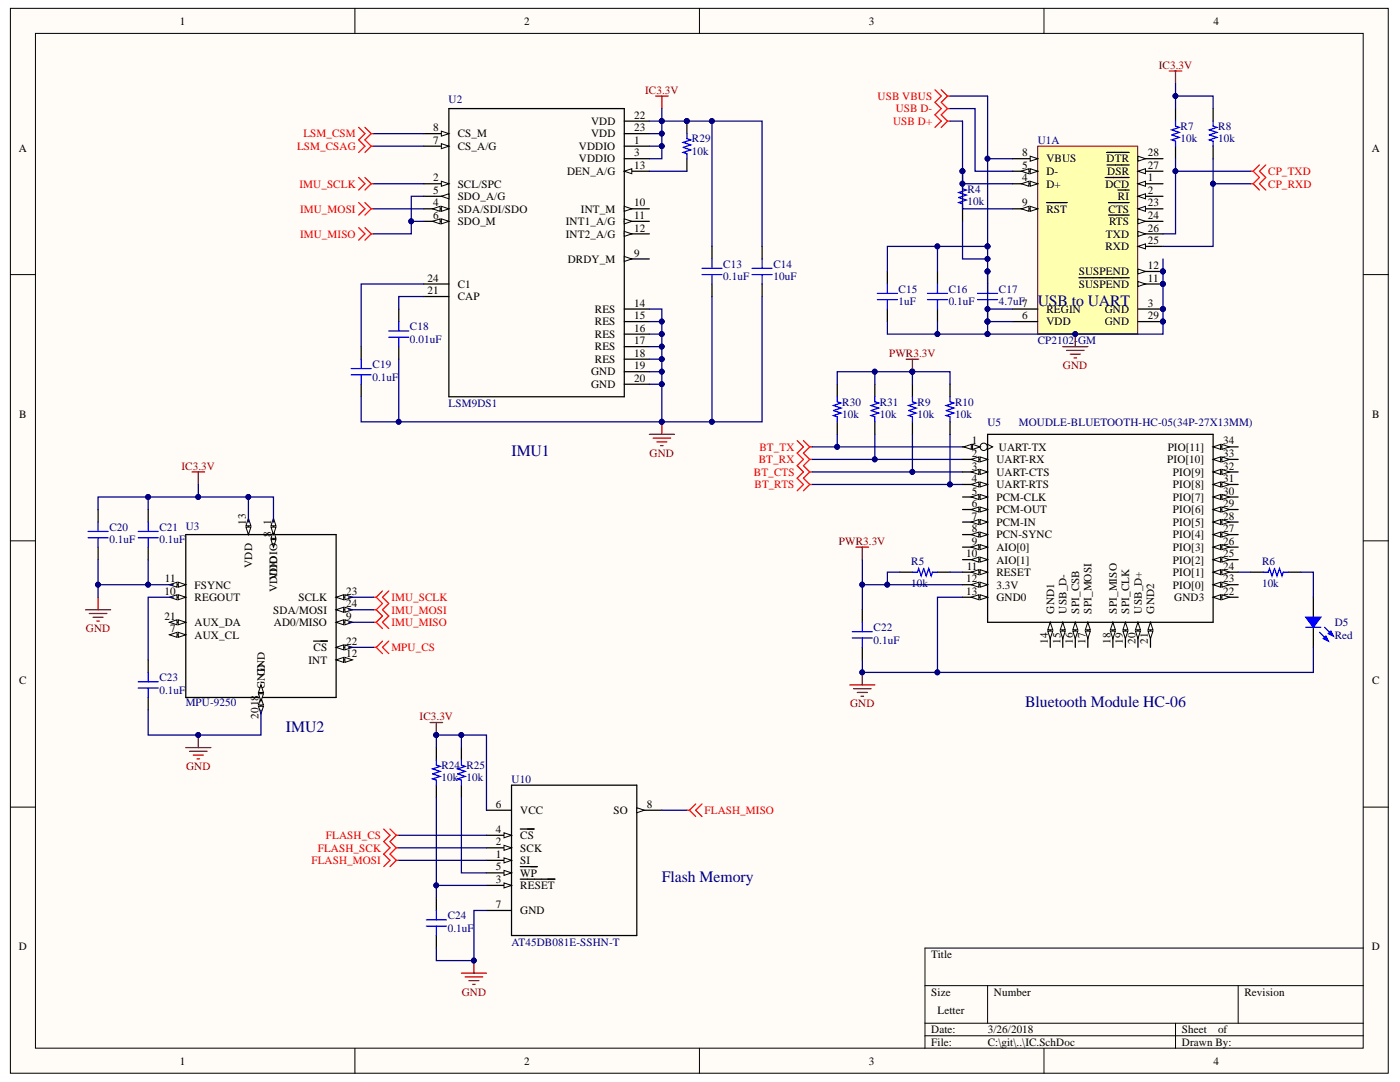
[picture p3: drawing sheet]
<svg xmlns="http://www.w3.org/2000/svg" width="279mm" height="216mm" viewBox="0 0 279 216" stroke-linecap="round" stroke-linejoin="round" font-family="sans-serif">
<defs><g id="words">
<g font-size="3.2" fill="#000080">
<text x="207.1" y="61">USB to UART</text>
<text x="102.1" y="91">IMU1</text>
<text x="204.6" y="141">Bluetooth Module HC-06</text>
<text x="57.1" y="146">IMU2</text>
<text x="132.1" y="176">Flash Memory</text>
</g>
<g font-size="2.2">
<text x="35.9" y="4.9">1</text>
<text x="104.6" y="4.9">2</text>
<text x="173.4" y="4.9">3</text>
<text x="242.2" y="4.9">4</text>
<text x="126.6" y="23.7">22</text>
<text x="86.4" y="28.7">7</text>
<text x="86.4" y="26.2">8</text>
<text x="91.3" y="29.9">CS_A/G</text>
<text x="91.3" y="27.4">CS_M</text>
<text x="115.5" y="29.9">VDDIO</text>
<text x="118" y="27.4">VDD</text>
<text x="118" y="24.9">VDD</text>
<text x="126.6" y="28.7">1</text>
<text x="126.6" y="26.2">23</text>
<text x="3.8" y="30.3">A</text>
<text x="113.2" y="34.9">DEN_A/G</text>
<text x="115.5" y="32.4">VDDIO</text>
<text x="126.6" y="33.7">13</text>
<text x="126.6" y="31.2">3</text>
<text x="204" y="33.7">5</text>
<text x="204" y="31.2">8</text>
<text x="208.8" y="34.9">D-</text>
<text x="208.8" y="32.4">VBUS</text>
<text x="220.8" y="32.4">DTR</text>
<text x="221" y="34.9">DSR</text>
<text x="229.1" y="33.7">27</text>
<text x="229.1" y="31.2">28</text>
<text x="273.8" y="30.3">A</text>
<text x="86.4" y="41.2">4</text>
<text x="86.4" y="38.7">5</text>
<text x="86.4" y="36.2">2</text>
<text x="91.3" y="39.9">SDO_A/G</text>
<text x="91.3" y="37.4">SCL/SPC</text>
<text x="126.6" y="41.2">10</text>
<text x="204" y="36.2">4</text>
<text x="204" y="41.2">9</text>
<text x="208.8" y="37.4">D+</text>
<text x="220.6" y="37.4">DCD</text>
<text x="223.1" y="39.9">RI</text>
<text x="229.1" y="36.2">1</text>
<text x="229.1" y="38.7">2</text>
<text x="229.1" y="41.2">23</text>
<text x="86.4" y="43.7">6</text>
<text x="91.3" y="44.9">SDO_M</text>
<text x="91.3" y="42.4">SDA/SDI/SDO</text>
<text x="112.9" y="47.4">INT2_A/G</text>
<text x="112.9" y="44.9">INT1_A/G</text>
<text x="115.9" y="42.4">INT_M</text>
<text x="126.6" y="46.2">12</text>
<text x="126.6" y="43.7">11</text>
<text x="208.8" y="42.4">RST</text>
<text x="220.7" y="47.4">TXD</text>
<text x="221.2" y="42.4">CTS</text>
<text x="221.4" y="44.9">RTS</text>
<text x="229.1" y="43.7">24</text>
<text x="229.1" y="46.2">26</text>
<text x="113.3" y="52.4">DRDY_M</text>
<text x="126.6" y="51.2">9</text>
<text x="220.6" y="49.9">RXD</text>
<text x="229.1" y="53.7">12</text>
<text x="229.1" y="48.7">25</text>
<text x="85.3" y="58.7">21</text>
<text x="85.3" y="56.2">24</text>
<text x="91.3" y="59.9">CAP</text>
<text x="91.3" y="57.5">C1</text>
<text x="215.3" y="57.5">SUSPEND</text>
<text x="215.3" y="54.9">SUSPEND</text>
<text x="229.1" y="56.2">11</text>
<text x="118.7" y="64.9">RES</text>
<text x="118.7" y="62.4">RES</text>
<text x="126.6" y="63.7">15</text>
<text x="126.6" y="61.2">14</text>
<text x="204" y="63.7">6</text>
<text x="208.8" y="64.9">VDD</text>
<text x="208.8" y="62.4">REGIN</text>
<text x="220.5" y="62.4">GND</text>
<text x="220.5" y="64.9">GND</text>
<text x="229.1" y="61.2">3</text>
<text x="229.1" y="63.7">29</text>
<text x="118.7" y="69.9">RES</text>
<text x="118.7" y="67.4">RES</text>
<text x="126.6" y="71.2">18</text>
<text x="126.6" y="68.7">17</text>
<text x="126.6" y="66.2">16</text>
<text x="118" y="77.4">GND</text>
<text x="118" y="74.9">GND</text>
<text x="118.7" y="72.4">RES</text>
<text x="126.6" y="76.2">20</text>
<text x="126.6" y="73.7">19</text>
<text x="3.8" y="83.4">B</text>
<text x="273.9" y="83.4">B</text>
<text x="194" y="88.7">1</text>
<text x="199.4" y="89.9">UART-TX</text>
<text x="233" y="89.9">PIO[11]</text>
<text x="244.1" y="88.7">34</text>
<text x="194" y="93.7">3</text>
<text x="194" y="91.2">2</text>
<text x="198.8" y="94.9">UART-CTS</text>
<text x="198.8" y="92.4">UART-RX</text>
<text x="232.9" y="92.4">PIO[10]</text>
<text x="234.1" y="94.9">PIO[9]</text>
<text x="244.1" y="93.7">32</text>
<text x="244.1" y="91.2">33</text>
<text x="194" y="101.2">6</text>
<text x="194" y="98.7">5</text>
<text x="194" y="96.2">4</text>
<text x="198.8" y="99.9">PCM-CLK</text>
<text x="198.8" y="97.4">UART-RTS</text>
<text x="234.1" y="99.9">PIO[7]</text>
<text x="234.1" y="97.4">PIO[8]</text>
<text x="244.1" y="101.2">29</text>
<text x="244.1" y="98.7">30</text>
<text x="244.1" y="96.2">31</text>
<text x="49.1" y="104.7" transform="rotate(-90 49.1 104.7)">13</text>
<text x="54.1" y="107.2" transform="rotate(-90 54.1 107.2)">8</text>
<text x="54.1" y="104.7" transform="rotate(-90 54.1 104.7)">1</text>
<text x="194" y="106.2">8</text>
<text x="194" y="103.7">7</text>
<text x="198.8" y="107.5">PCN-SYNC</text>
<text x="198.8" y="104.9">PCM-IN</text>
<text x="198.8" y="102.4">PCM-OUT</text>
<text x="234.1" y="107.5">PIO[4]</text>
<text x="234.1" y="104.9">PIO[5]</text>
<text x="234.1" y="102.4">PIO[6]</text>
<text x="244.1" y="106.2">27</text>
<text x="244.1" y="103.7">28</text>
<text x="50.3" y="113.3" transform="rotate(-90 50.3 113.3)">VDD</text>
<text x="55.3" y="112.4" transform="rotate(-90 55.3 112.4)">DIO</text>
<text x="192.8" y="111.2">10</text>
<text x="192.9" y="113.7">11</text>
<text x="194" y="108.7">9</text>
<text x="198.8" y="112.4">AIO[1]</text>
<text x="198.8" y="109.9">AIO[0]</text>
<text x="234.1" y="112.4">PIO[2]</text>
<text x="234.1" y="109.9">PIO[3]</text>
<text x="244.1" y="113.7">24</text>
<text x="244.1" y="111.2">25</text>
<text x="244.1" y="108.7">26</text>
<text x="32.8" y="118.7">10</text>
<text x="32.9" y="116.2">11</text>
<text x="38.8" y="119.9">REGOUT</text>
<text x="38.8" y="117.4">FSYNC</text>
<text x="55.3" y="118.2" transform="rotate(-90 55.3 118.2)">VDVDDIO</text>
<text x="59.6" y="119.9">SCLK</text>
<text x="69.1" y="118.7">23</text>
<text x="192.8" y="118.7">13</text>
<text x="192.8" y="116.2">12</text>
<text x="198.8" y="119.9">GND0</text>
<text x="198.8" y="117.4">3.3V</text>
<text x="198.8" y="114.9">RESET</text>
<text x="234.1" y="117.4">PIO[0]</text>
<text x="234.1" y="114.9">PIO[1]</text>
<text x="234.3" y="119.9">GND3</text>
<text x="244.1" y="118.7">22</text>
<text x="244.1" y="116.2">23</text>
<text x="32.8" y="123.7">21</text>
<text x="38.8" y="124.9">AUX_DA</text>
<text x="54.5" y="122.4">SDA/MOSI</text>
<text x="54.7" y="124.9">AD0/MISO</text>
<text x="69.1" y="123.7">9</text>
<text x="69.1" y="121.2">24</text>
<text x="210.4" y="122.4" transform="rotate(-90 210.4 122.4)">GND1</text>
<text x="212.9" y="122.4" transform="rotate(-90 212.9 122.4)">USB_D-</text>
<text x="215.3" y="122.4" transform="rotate(-90 215.3 122.4)">SPI_CSB</text>
<text x="217.8" y="122.4" transform="rotate(-90 217.8 122.4)">SPI_MOSI</text>
<text x="222.9" y="122.4" transform="rotate(-90 222.9 122.4)">SPI_MISO</text>
<text x="225.4" y="122.4" transform="rotate(-90 225.4 122.4)">SPI_CLK</text>
<text x="227.9" y="122.4" transform="rotate(-90 227.9 122.4)">USB_D+</text>
<text x="230.4" y="122.4" transform="rotate(-90 230.4 122.4)">GND2</text>
<text x="33.9" y="126.2">7</text>
<text x="38.8" y="127.4">AUX_CL</text>
<text x="62.6" y="130">CS</text>
<text x="69.1" y="131.2">12</text>
<text x="69.1" y="128.7">22</text>
<text x="209.1" y="128.4" transform="rotate(-90 209.1 128.4)">14</text>
<text x="211.6" y="128.4" transform="rotate(-90 211.6 128.4)">15</text>
<text x="214.1" y="128.4" transform="rotate(-90 214.1 128.4)">16</text>
<text x="216.6" y="128.4" transform="rotate(-90 216.6 128.4)">17</text>
<text x="221.6" y="128.4" transform="rotate(-90 221.6 128.4)">18</text>
<text x="224.1" y="128.4" transform="rotate(-90 224.1 128.4)">19</text>
<text x="226.6" y="128.4" transform="rotate(-90 226.6 128.4)">20</text>
<text x="229.1" y="128.4" transform="rotate(-90 229.1 128.4)">21</text>
<text x="3.8" y="136.5">C</text>
<text x="52.8" y="137.4" transform="rotate(-90 52.8 137.4)">GNGDND</text>
<text x="61.6" y="132.5">INT</text>
<text x="273.9" y="136.5">C</text>
<text x="51.6" y="143.4" transform="rotate(-90 51.6 143.4)">2018</text>
<text x="99" y="161.2">6</text>
<text x="129.1" y="161.2">8</text>
<text x="99" y="166.2">4</text>
<text x="103.8" y="167.4">CS</text>
<text x="103.8" y="162.4">VCC</text>
<text x="122.4" y="162.4">SO</text>
<text x="99" y="173.7">5</text>
<text x="99" y="171.2">1</text>
<text x="99" y="168.7">2</text>
<text x="103.8" y="172.4">SI</text>
<text x="103.8" y="169.9">SCK</text>
<text x="99" y="176.2">3</text>
<text x="103.8" y="177.4">RESET</text>
<text x="103.8" y="174.9">WP</text>
<text x="99" y="181.2">7</text>
<text x="103.8" y="182.5">GND</text>
<text x="3.8" y="189.6">D</text>
<text x="185.9" y="191.2">Title</text>
<text x="273.8" y="189.6">D</text>
<text x="185.9" y="198.7">Size</text>
<text x="187.1" y="202.4">Letter</text>
<text x="198.3" y="198.7">Number</text>
<text x="248.3" y="198.7">Revision</text>
<text x="185.9" y="206.2">Date:</text>
<text x="185.9" y="208.7">File:</text>
<text x="197.1" y="206.2">3/26/2018</text>
<text x="197.1" y="208.7">C:\git\..\IC.SchDoc</text>
<text x="235.9" y="206.2">Sheet</text>
<text x="235.9" y="208.7">Drawn By:</text>
<text x="243.1" y="206.2">of</text>
<text x="35.9" y="212.4">1</text>
<text x="104.6" y="212.4">2</text>
<text x="173.4" y="212.4">3</text>
<text x="242.2" y="212.4">4</text>
</g>
<g font-size="2.2" fill="#800000">
<text x="231.3" y="13.7">IC3.3V</text>
<text x="128.7" y="18.7">IC3.3V</text>
<text x="177.4" y="71.2">PWR3.3V</text>
<text x="212.1" y="73.7">GND</text>
<text x="36.2" y="93.7">IC3.3V</text>
<text x="129.6" y="91.2">GND</text>
<text x="167.4" y="108.7">PWR3.3V</text>
<text x="17.1" y="126.2">GND</text>
<text x="83.7" y="143.7">IC3.3V</text>
<text x="169.7" y="141.2">GND</text>
<text x="37.1" y="153.7">GND</text>
<text x="92.1" y="198.7">GND</text>
</g>
<g font-size="2.2" fill="#000080">
<text x="89.5" y="20.6">U2</text>
<text x="138.1" y="28.4">R29</text>
<text x="207.1" y="28.7">U1A</text>
<text x="235.6" y="25.9">R7</text>
<text x="235.6" y="28.4">10k</text>
<text x="243.1" y="25.9">R8</text>
<text x="243.1" y="28.4">10k</text>
<text x="138.1" y="30.9">10k</text>
<text x="193.1" y="38.4">R4</text>
<text x="193.1" y="40.9">10k</text>
<text x="144.4" y="53.4">C13</text>
<text x="154.3" y="53.4">C14</text>
<text x="144.4" y="55.9">0.1uF</text>
<text x="154.3" y="55.9">10uF</text>
<text x="179.3" y="58.4">C15</text>
<text x="189.3" y="58.4">C16</text>
<text x="199.4" y="58.4">C17</text>
<text x="81.8" y="65.9">C18</text>
<text x="179.3" y="60.9">1uF</text>
<text x="189.3" y="60.9">0.1uF</text>
<text x="199.4" y="60.9">4.7uF7</text>
<text x="81.8" y="68.4">0.01uF</text>
<text x="207.1" y="68.7">CP2102-GM</text>
<text x="74.3" y="73.4">C19</text>
<text x="74.3" y="75.9">0.1uF</text>
<text x="89.5" y="81.2">LSM9DS1</text>
<text x="168.1" y="80.9">R30</text>
<text x="168.1" y="83.4">10k</text>
<text x="175.6" y="80.9">R31</text>
<text x="175.6" y="83.4">10k</text>
<text x="183.1" y="80.9">R9</text>
<text x="183.1" y="83.4">10k</text>
<text x="190.6" y="80.9">R10</text>
<text x="190.6" y="83.4">10k</text>
<text x="197.1" y="84.9">U5</text>
<text x="203.3" y="84.9">MOUDLE-BLUETOOTH-HC-05(34P-27X13MM)</text>
<text x="21.8" y="105.9">C20</text>
<text x="31.8" y="105.9">C21 U3</text>
<text x="21.8" y="108.4">0.1uF</text>
<text x="31.8" y="108.4">0.1uF</text>
<text x="181.8" y="112.7">R5</text>
<text x="251.9" y="112.7">R6</text>
<text x="181.8" y="117.2">10k</text>
<text x="251.9" y="117.2">10k</text>
<text x="174.4" y="125.9">C22</text>
<text x="266.4" y="124.9">D5</text>
<text x="174.4" y="128.4">0.1uF</text>
<text x="266.4" y="127.4">Red</text>
<text x="31.8" y="135.9">C23</text>
<text x="31.8" y="138.4">0.1uF</text>
<text x="37.1" y="141">MPU-9250</text>
<text x="88.1" y="153.4">R24 R25</text>
<text x="88.1" y="155.9">10k</text>
<text x="93.1" y="155.9">10k</text>
<text x="102.1" y="156.2">U10</text>
<text x="89.4" y="183.4">C24</text>
<text x="89.4" y="185.9">0.1uF</text>
<text x="102.1" y="188.7">AT45DB081E-SSHN-T</text>
</g>
<g font-size="2.2" fill="#f00">
<text x="175.2" y="19.9">USB VBUS</text>
<text x="178.8" y="22.4">USB D-</text>
<text x="59.3" y="29.9">LSM_CSAG</text>
<text x="60.5" y="27.4">LSM_CSM</text>
<text x="178.2" y="24.9">USB D+</text>
<text x="253.1" y="34.9">CP_TXD</text>
<text x="59.8" y="37.4">IMU_SCLK</text>
<text x="253.1" y="37.4">CP_RXD</text>
<text x="59.9" y="42.4">IMU_MOSI</text>
<text x="59.9" y="47.4">IMU_MISO</text>
<text x="151.5" y="89.9">BT_TX</text>
<text x="150.4" y="94.9">BT_CTS</text>
<text x="151.4" y="92.4">BT_RX</text>
<text x="150.6" y="97.4">BT_RTS</text>
<text x="78.1" y="119.9">IMU_SCLK</text>
<text x="78.1" y="122.4">IMU_MOSI</text>
<text x="78.1" y="124.9">IMU_MISO</text>
<text x="78.1" y="130">MPU_CS</text>
<text x="65" y="167.4">FLASH_CS</text>
<text x="140.6" y="162.4">FLASH_MISO</text>
<text x="62.2" y="172.4">FLASH_MOSI</text>
<text x="63.4" y="169.9">FLASH_SCK</text>
</g>
</g></defs>
<g fill="#fffcf8" stroke="#000" stroke-width=".2">
<path d="M2.1 1.7h275v212.5h-275z"/>
<path d="M7.1 6.7h265v202.5h-265z"/>
</g>
<g fill="none" stroke="#000" stroke-width=".2">
<path d="M70.8 1.7v5M139.6 1.7v5M208.3 1.7v5M2.1 54.8h5M272.1 54.8h5M2.1 107.9h5M272.1 107.9h5M2.1 161h5M272.1 161h5M184.6 196.7h87.5M197.1 196.7v7.5M247.1 196.7v7.5"/>
<path d="M272.1 189.2h-87.5v20M70.8 209.2v5M139.6 209.2v5M184.6 204.2h87.5M184.6 206.7h87.5M208.3 209.2v5M234.6 204.2v5"/>
</g>
<path d="M207.1 29.2h20v37.4h-20z" fill="#ffffb0" stroke="#800000" stroke-width=".2"/>
<path d="M227.1 36.7h5" fill="none" stroke="#000" stroke-width=".25"/>
<path d="M227.1 36.7l1.5-.5v1z" fill="#fffcf8"/>
<path d="M227.1 36.7l1.5-.5v1z" fill="none" stroke="#000" stroke-width=".2"/>
<path d="M220.6 35.4h4.8M227.1 39.2h5" fill="none" stroke="#000" stroke-width=".25"/>
<path d="M227.1 39.2l1.5-.5v1z" fill="#fffcf8"/>
<path d="M227.1 39.2l1.5-.5v1z" fill="none" stroke="#000" stroke-width=".2"/>
<path d="M202.1 36.7h5M223.1 37.9h2.3M227.1 61.7h5" fill="none" stroke="#000" stroke-width=".25"/>
<circle cx="232.1" cy="61.7" r=".48" fill="#000080" stroke="#000080" stroke-width=".2"/>
<path d="M205.6 36.2l1.5 .5-1.5 .5z" fill="#fffcf8"/>
<path d="M205.6 36.2l1.5 .5-1.5 .5z" fill="none" stroke="#000" stroke-width=".2"/>
<path d="M203.8 36.7l1.5-.5v1z" fill="#fffcf8"/>
<path d="M203.8 36.7l1.5-.5v1z" fill="none" stroke="#000" stroke-width=".2"/>
<path d="M202.1 34.2h5" fill="none" stroke="#000" stroke-width=".25"/>
<path d="M205.6 33.7l1.5 .5-1.5 .5z" fill="#fffcf8"/>
<path d="M205.6 33.7l1.5 .5-1.5 .5z" fill="none" stroke="#000" stroke-width=".2"/>
<path d="M203.8 34.2l1.5-.5v1z" fill="#fffcf8"/>
<path d="M203.8 34.2l1.5-.5v1z" fill="none" stroke="#000" stroke-width=".2"/>
<path d="M202.1 31.7h5M202.1 64.2h5M202.1 61.7h5" fill="none" stroke="#000" stroke-width=".25"/>
<path d="M205.6 31.2l1.5 .5-1.5 .5z" fill="#fffcf8"/>
<path d="M205.6 31.2l1.5 .5-1.5 .5z" fill="none" stroke="#000" stroke-width=".2"/>
<path d="M202.1 41.7h5" fill="none" stroke="#000" stroke-width=".25"/>
<path d="M205.6 41.2l1.5 .5-1.5 .5z" fill="#fffcf8"/>
<path d="M205.6 41.2l1.5 .5-1.5 .5z" fill="none" stroke="#000" stroke-width=".2"/>
<path d="M203.8 41.7l1.5-.5v1z" fill="#fffcf8"/>
<path d="M203.8 41.7l1.5-.5v1z" fill="none" stroke="#000" stroke-width=".2"/>
<path d="M208.8 40.4h4.2M227.1 56.7h5" fill="none" stroke="#000" stroke-width=".25"/>
<path d="M227.1 56.2l1.5 .5-1.5 .5z" fill="#fffcf8"/>
<path d="M227.1 56.2l1.5 .5-1.5 .5z" fill="none" stroke="#000" stroke-width=".2"/>
<path d="M215.3 55.4h10.1M227.1 54.2h5" fill="none" stroke="#000" stroke-width=".25"/>
<circle cx="232.1" cy="56.7" r=".48" fill="#000080" stroke="#000080" stroke-width=".2"/>
<path d="M227.1 53.7l1.5 .5-1.5 .5z" fill="#fffcf8"/>
<path d="M227.1 53.7l1.5 .5-1.5 .5z" fill="none" stroke="#000" stroke-width=".2"/>
<circle cx="232.1" cy="54.2" r=".48" fill="#000080" stroke="#000080" stroke-width=".2"/>
<path d="M227.1 41.7h5" fill="none" stroke="#000" stroke-width=".25"/>
<path d="M227.1 41.7l1.5-.5v1z" fill="#fffcf8"/>
<path d="M227.1 41.7l1.5-.5v1z" fill="none" stroke="#000" stroke-width=".2"/>
<path d="M221.2 40.4h4.2M227.1 44.2h5" fill="none" stroke="#000" stroke-width=".25"/>
<path d="M227.1 43.7l1.5 .5-1.5 .5z" fill="#fffcf8"/>
<path d="M227.1 43.7l1.5 .5-1.5 .5z" fill="none" stroke="#000" stroke-width=".2"/>
<path d="M221.2 42.9h4.2M227.1 49.2h5" fill="none" stroke="#000" stroke-width=".25"/>
<path d="M227.1 49.2l1.5-.5v1z" fill="#fffcf8"/>
<path d="M227.1 49.2l1.5-.5v1z" fill="none" stroke="#000" stroke-width=".2"/>
<path d="M227.1 46.7h5" fill="none" stroke="#000" stroke-width=".25"/>
<path d="M227.1 46.2l1.5 .5-1.5 .5z" fill="#fffcf8"/>
<path d="M227.1 46.2l1.5 .5-1.5 .5z" fill="none" stroke="#000" stroke-width=".2"/>
<path d="M227.1 34.2h5" fill="none" stroke="#000" stroke-width=".25"/>
<path d="M227.1 34.2l1.5-.5v1z" fill="#fffcf8"/>
<path d="M227.1 34.2l1.5-.5v1z" fill="none" stroke="#000" stroke-width=".2"/>
<path d="M220.9 32.9h4.5M227.1 31.7h5" fill="none" stroke="#000" stroke-width=".25"/>
<path d="M227.1 31.2l1.5 .5-1.5 .5z" fill="#fffcf8"/>
<path d="M227.1 31.2l1.5 .5-1.5 .5z" fill="none" stroke="#000" stroke-width=".2"/>
<path d="M89.6 21.7h35v57.5h-35zM220.8 30.4h4.6M124.6 51.7h5M124.6 64.2h5M124.6 76.7h5M124.6 74.2h5M124.6 71.7h5M124.6 69.2h5M124.6 66.7h5M124.6 61.7h5M227.1 64.2h5" fill="none" stroke="#000" stroke-width=".25"/>
<g fill="#000080" stroke="#000080" stroke-width=".2">
<circle cx="232.1" cy="64.2" r=".48"/>
<circle cx="232.1" cy="61.7" r=".48"/>
<circle cx="232.1" cy="56.7" r=".48"/>
<circle cx="232.1" cy="54.2" r=".48"/>
</g>
<path d="M124.6 51.2l1.5 .5-1.5 .5z" fill="#fffcf8"/>
<path d="M124.6 51.2l1.5 .5-1.5 .5z" fill="none" stroke="#000" stroke-width=".2"/>
<path d="M124.6 46.7h5" fill="none" stroke="#000" stroke-width=".25"/>
<path d="M124.6 46.2l1.5 .5-1.5 .5z" fill="#fffcf8"/>
<path d="M124.6 46.2l1.5 .5-1.5 .5z" fill="none" stroke="#000" stroke-width=".2"/>
<path d="M124.6 44.2h5" fill="none" stroke="#000" stroke-width=".25"/>
<path d="M124.6 43.7l1.5 .5-1.5 .5z" fill="#fffcf8"/>
<path d="M124.6 43.7l1.5 .5-1.5 .5z" fill="none" stroke="#000" stroke-width=".2"/>
<path d="M124.6 41.7h5" fill="none" stroke="#000" stroke-width=".25"/>
<path d="M124.6 41.2l1.5 .5-1.5 .5z" fill="#fffcf8"/>
<path d="M124.6 41.2l1.5 .5-1.5 .5z" fill="none" stroke="#000" stroke-width=".2"/>
<path d="M124.6 34.2h5" fill="none" stroke="#000" stroke-width=".25"/>
<path d="M124.6 34.2l1.5-.5v1z" fill="#fffcf8"/>
<path d="M124.6 34.2l1.5-.5v1z" fill="none" stroke="#000" stroke-width=".2"/>
<path d="M124.6 31.7h5M124.6 29.2h5M124.6 26.7h5M124.6 24.2h5M84.6 59.2h5M84.6 56.7h5M84.6 44.2h5" fill="none" stroke="#000" stroke-width=".25"/>
<path d="M88.1 43.7l1.5 .5-1.5 .5z" fill="#fffcf8"/>
<path d="M88.1 43.7l1.5 .5-1.5 .5z" fill="none" stroke="#000" stroke-width=".2"/>
<path d="M86.3 44.2l1.5-.5v1z" fill="#fffcf8"/>
<path d="M86.3 44.2l1.5-.5v1z" fill="none" stroke="#000" stroke-width=".2"/>
<path d="M84.6 41.7h5" fill="none" stroke="#000" stroke-width=".25"/>
<path d="M88.1 41.2l1.5 .5-1.5 .5z" fill="#fffcf8"/>
<path d="M88.1 41.2l1.5 .5-1.5 .5z" fill="none" stroke="#000" stroke-width=".2"/>
<path d="M86.3 41.7l1.5-.5v1z" fill="#fffcf8"/>
<path d="M86.3 41.7l1.5-.5v1z" fill="none" stroke="#000" stroke-width=".2"/>
<path d="M84.6 39.2h5" fill="none" stroke="#000" stroke-width=".25"/>
<path d="M88.1 39.2l1.5-.5v1z" fill="#fffcf8"/>
<path d="M88.1 39.2l1.5-.5v1z" fill="none" stroke="#000" stroke-width=".2"/>
<path d="M84.6 36.7h5" fill="none" stroke="#000" stroke-width=".25"/>
<path d="M88.1 36.2l1.5 .5-1.5 .5z" fill="#fffcf8"/>
<path d="M88.1 36.2l1.5 .5-1.5 .5z" fill="none" stroke="#000" stroke-width=".2"/>
<path d="M84.6 29.2h5" fill="none" stroke="#000" stroke-width=".25"/>
<path d="M88.1 28.7l1.5 .5-1.5 .5z" fill="#fffcf8"/>
<path d="M88.1 28.7l1.5 .5-1.5 .5z" fill="none" stroke="#000" stroke-width=".2"/>
<path d="M84.6 26.7h5" fill="none" stroke="#000" stroke-width=".25"/>
<path d="M88.1 26.2l1.5 .5-1.5 .5z" fill="#fffcf8"/>
<path d="M88.1 26.2l1.5 .5-1.5 .5z" fill="none" stroke="#000" stroke-width=".2"/>
<path d="M37.1 106.7h30v32.5h-30zM52.1 139.2v2.5" fill="none" stroke="#000" stroke-width=".25"/>
<path d="M52.1 139.2l.5 1.5h-1z" fill="#fffcf8"/>
<path d="M52.1 139.2l.5 1.5h-1z" fill="none" stroke="#000" stroke-width=".2"/>
<path d="M51.6 140.9h1l-.5 1.5z" fill="#fffcf8"/>
<path d="M51.6 140.9h1l-.5 1.5z" fill="none" stroke="#000" stroke-width=".2"/>
<path d="M52.1 136.7v2.5" fill="none" stroke="#000" stroke-width=".25"/>
<path d="M52.1 136.7l.5 1.5h-1z" fill="#fffcf8"/>
<path d="M52.1 136.7l.5 1.5h-1z" fill="none" stroke="#000" stroke-width=".2"/>
<path d="M51.6 138.4h1l-.5 1.5z" fill="#fffcf8"/>
<path d="M51.6 138.4h1l-.5 1.5z" fill="none" stroke="#000" stroke-width=".2"/>
<path d="M67.1 131.7h2.5" fill="none" stroke="#000" stroke-width=".25"/>
<path d="M67.1 131.7l1.5-.5v1z" fill="#fffcf8"/>
<path d="M67.1 131.7l1.5-.5v1z" fill="none" stroke="#000" stroke-width=".2"/>
<path d="M68.8 131.2l1.5 .5-1.5 .5z" fill="#fffcf8"/>
<path d="M68.8 131.2l1.5 .5-1.5 .5z" fill="none" stroke="#000" stroke-width=".2"/>
<path d="M67.1 129.2h2.5" fill="none" stroke="#000" stroke-width=".25"/>
<path d="M67.1 129.2l1.5-.5v1z" fill="#fffcf8"/>
<path d="M67.1 129.2l1.5-.5v1z" fill="none" stroke="#000" stroke-width=".2"/>
<path d="M68.8 128.7l1.5 .5-1.5 .5z" fill="#fffcf8"/>
<path d="M68.8 128.7l1.5 .5-1.5 .5z" fill="none" stroke="#000" stroke-width=".2"/>
<path d="M62.6 127.9h2.7M67.1 124.2h2.5" fill="none" stroke="#000" stroke-width=".25"/>
<path d="M67.1 124.2l1.5-.5v1z" fill="#fffcf8"/>
<path d="M67.1 124.2l1.5-.5v1z" fill="none" stroke="#000" stroke-width=".2"/>
<path d="M68.8 123.7l1.5 .5-1.5 .5z" fill="#fffcf8"/>
<path d="M68.8 123.7l1.5 .5-1.5 .5z" fill="none" stroke="#000" stroke-width=".2"/>
<path d="M67.1 121.7h2.5" fill="none" stroke="#000" stroke-width=".25"/>
<path d="M67.1 121.7l1.5-.5v1z" fill="#fffcf8"/>
<path d="M67.1 121.7l1.5-.5v1z" fill="none" stroke="#000" stroke-width=".2"/>
<path d="M68.8 121.2l1.5 .5-1.5 .5z" fill="#fffcf8"/>
<path d="M68.8 121.2l1.5 .5-1.5 .5z" fill="none" stroke="#000" stroke-width=".2"/>
<path d="M67.1 119.2h2.5" fill="none" stroke="#000" stroke-width=".25"/>
<path d="M67.1 119.2l1.5-.5v1z" fill="#fffcf8"/>
<path d="M67.1 119.2l1.5-.5v1z" fill="none" stroke="#000" stroke-width=".2"/>
<path d="M68.8 118.7l1.5 .5-1.5 .5z" fill="#fffcf8"/>
<path d="M68.8 118.7l1.5 .5-1.5 .5z" fill="none" stroke="#000" stroke-width=".2"/>
<path d="M54.6 106.7v2.5" fill="none" stroke="#000" stroke-width=".25"/>
<path d="M54.1 107.7h1l-.5 1.5z" fill="#fffcf8"/>
<path d="M54.1 107.7h1l-.5 1.5z" fill="none" stroke="#000" stroke-width=".2"/>
<path d="M54.6 105.9l.5 1.5h-1z" fill="#fffcf8"/>
<path d="M54.6 105.9l.5 1.5h-1z" fill="none" stroke="#000" stroke-width=".2"/>
<path d="M54.6 104.2v2.5" fill="none" stroke="#000" stroke-width=".25"/>
<path d="M54.1 105.2h1l-.5 1.5z" fill="#fffcf8"/>
<path d="M54.1 105.2h1l-.5 1.5z" fill="none" stroke="#000" stroke-width=".2"/>
<path d="M54.6 103.4l.5 1.5h-1z" fill="#fffcf8"/>
<path d="M54.6 103.4l.5 1.5h-1z" fill="none" stroke="#000" stroke-width=".2"/>
<path d="M34.6 126.7h2.5" fill="none" stroke="#000" stroke-width=".25"/>
<path d="M35.6 126.2l1.5 .5-1.5 .5z" fill="#fffcf8"/>
<path d="M35.6 126.2l1.5 .5-1.5 .5z" fill="none" stroke="#000" stroke-width=".2"/>
<path d="M33.8 126.7l1.5-.5v1z" fill="#fffcf8"/>
<path d="M33.8 126.7l1.5-.5v1z" fill="none" stroke="#000" stroke-width=".2"/>
<path d="M34.6 124.2h2.5" fill="none" stroke="#000" stroke-width=".25"/>
<path d="M35.6 123.7l1.5 .5-1.5 .5z" fill="#fffcf8"/>
<path d="M35.6 123.7l1.5 .5-1.5 .5z" fill="none" stroke="#000" stroke-width=".2"/>
<path d="M33.8 124.2l1.5-.5v1z" fill="#fffcf8"/>
<path d="M33.8 124.2l1.5-.5v1z" fill="none" stroke="#000" stroke-width=".2"/>
<path d="M34.6 119.2h2.5" fill="none" stroke="#000" stroke-width=".25"/>
<path d="M35.6 118.7l1.5 .5-1.5 .5z" fill="#fffcf8"/>
<path d="M35.6 118.7l1.5 .5-1.5 .5z" fill="none" stroke="#000" stroke-width=".2"/>
<path d="M33.8 119.2l1.5-.5v1z" fill="#fffcf8"/>
<path d="M33.8 119.2l1.5-.5v1z" fill="none" stroke="#000" stroke-width=".2"/>
<path d="M34.6 116.7h2.5" fill="none" stroke="#000" stroke-width=".25"/>
<path d="M35.6 116.2l1.5 .5-1.5 .5z" fill="#fffcf8"/>
<path d="M35.6 116.2l1.5 .5-1.5 .5z" fill="none" stroke="#000" stroke-width=".2"/>
<path d="M33.8 116.7l1.5-.5v1z" fill="#fffcf8"/>
<path d="M33.8 116.7l1.5-.5v1z" fill="none" stroke="#000" stroke-width=".2"/>
<path d="M49.6 104.2v2.5" fill="none" stroke="#000" stroke-width=".25"/>
<path d="M49.1 105.2h1l-.5 1.5z" fill="#fffcf8"/>
<path d="M49.1 105.2h1l-.5 1.5z" fill="none" stroke="#000" stroke-width=".2"/>
<path d="M49.6 103.4l.5 1.5h-1z" fill="#fffcf8"/>
<path d="M49.6 103.4l.5 1.5h-1z" fill="none" stroke="#000" stroke-width=".2"/>
<path d="M170.8 109.2h2.5M172.1 109.2v2.5M169.6 136.7h5M170.3 137.4h3.5M171.1 138.2h2M171.8 138.9h.5M172.1 134.2v2.5M92.1 194.2h5M92.8 194.9h3.5M93.6 195.7h2M94.3 196.4h.5M94.6 191.7v2.5" fill="none" stroke="#800000" stroke-width=".25"/>
<g fill="#000080" stroke="#000080" stroke-width=".2">
<circle cx="94.6" cy="191.7" r=".48"/>
<circle cx="172.1" cy="134.2" r=".48"/>
</g>
<path d="M249.6 114.2h2.5M257.1 114.2h2.5M262.1 119.2v4M172.1 121.7v2.5M172.1 129.2v2.5M262.1 125.2v4" fill="none" stroke="#000" stroke-width=".25"/>
<path d="M252.1 114.2h1l.3-.8 .5 1.5 .5-1.5 .5 1.5 .5-1.5 .5 1.5 .2-.7h1M170.1 127.3h4M170.1 126h4M172.1 124.2v1.8M172.1 127.3v1.9M260.6 125.2h3" fill="none" stroke="#00f" stroke-width=".25"/>
<path d="M260.6 123.2h3l-1.5 2z" fill="#00f"/>
<path d="M260.6 123.2h3l-1.5 2zM264.4 125.2l1.2 1.2" fill="none" stroke="#00f" stroke-width=".25"/>
<path d="M265.1 126.4l.5-.5 .5 1z" fill="#00f"/>
<path d="M263.4 126.2l1.5 1.5M265.1 126.4l.5-.5 .5 1z" fill="none" stroke="#00f" stroke-width=".25"/>
<path d="M264.1 127.4l.5-.5 .5 1z" fill="#00f"/>
<g fill="none" stroke="#00f" stroke-width=".25">
<path d="M192.1 36.7v1l.7 .2-1.5 .5 1.5 .5-1.5 .5 1.5 .5-1.5 .5 .8 .3v1M234.6 24.2v1l.8 .2-1.5 .5 1.5 .5-1.5 .5 1.5 .5-1.5 .5 .7 .3v1M242.1 24.2v1l.8 .2-1.5 .5 1.5 .5-1.5 .5 1.5 .5-1.5 .5 .7 .3v1M140.1 54.8h4M140.1 53.5h4M142.1 51.7v1.8M142.1 54.8v1.9M150.1 54.8h4M150.1 53.5h4M152.1 51.7v1.8M152.1 54.8v1.9M175.1 59.8h4"/>
<path d="M175.1 58.5h4M177.1 56.7v1.8M177.1 59.8v1.9M185.1 59.8h4M185.1 58.5h4M187.1 56.7v1.8M187.1 59.8v1.9M195.1 59.8h4M195.1 58.5h4M197.1 56.7v1.8M197.1 59.8v1.9M70.1 74.8h4"/>
<path d="M70.1 73.5h4M72.1 71.7v1.8M72.1 74.8v1.9M77.6 67.3h4M77.6 66h4M79.6 64.2v1.8M79.6 67.3v1.9M182.1 79.2v1l.7 .2-1.5 .5 1.5 .5-1.5 .5 1.5 .5-1.5 .5 .8 .3v1M189.6 79.2v1l.7 .2-1.5 .5 1.5 .5-1.5 .5 1.5 .5-1.5 .5 .8 .3v1M17.6 107.3h4M17.6 106h4M19.6 104.2v1.8"/>
<path d="M19.6 107.3v1.9M27.6 107.3h4M27.6 106h4M29.6 104.2v1.8M29.6 107.3v1.9M182.1 114.2h1l.2-.8 .5 1.5 .5-1.5 .5 1.5 .5-1.5 .5 1.5 .3-.7h1M27.6 137.3h4M27.6 136h4M29.6 134.2v1.8M29.6 137.3v1.9M264.1 127.4l.5-.5 .5 1zM85.1 184.8h4"/>
<path d="M85.1 183.5h4M87.1 181.7v1.8M87.1 184.8v1.9"/>
</g>
<g fill="none" stroke="#000" stroke-width=".25">
<path d="M192.1 34.2v2.5M234.6 21.7v2.5M234.6 29.2v2.5M242.1 21.7v2.5M242.1 29.2v2.5M142.1 49.2v2.5M142.1 56.7v2.5M152.1 49.2v2.5M152.1 56.7v2.5M177.1 54.2v2.5M187.1 54.2v2.5M192.1 41.7v2.5"/>
<path d="M197.1 54.2v2.5M72.1 69.2v2.5M72.1 76.7v2.5M79.6 61.7v2.5M79.6 69.2v2.5M177.1 61.7v2.5M182.1 76.7v2.5M187.1 61.7v2.5M189.6 76.7v2.5M197.1 61.7v2.5M182.1 84.2v2.5M189.6 84.2v2.5"/>
<path d="M19.6 101.7v2.5M19.6 109.2v2.5M29.6 101.7v2.5M29.6 109.2v2.5M179.6 114.2h2.5M187.1 114.2h2.5M29.6 131.7v2.5M29.6 139.2v2.5M102.1 156.7h25v30h-25zM87.1 179.2v2.5M127.1 161.7h5M87.1 186.7v2.5"/>
</g>
<g fill="#000080" stroke="#000080" stroke-width=".2">
<circle cx="192.1" cy="34.2" r=".48"/>
<circle cx="197.1" cy="54.2" r=".48"/>
<circle cx="197.1" cy="64.2" r=".48"/>
<circle cx="214.6" cy="66.7" r=".48"/>
<circle cx="39.5" cy="146.7" r=".48"/>
<circle cx="132.1" cy="84.2" r=".48"/>
</g>
<g fill="none" stroke="#800000" stroke-width=".25">
<path d="M130.8 19.2h2.5M132.1 19.2v2.5M233.4 14.2h2.5M234.6 14.2v2.5M212.1 69.2h5M212.8 69.9h3.5M213.6 70.7h2M214.3 71.4h.5M214.6 66.7v2.5M38.3 94.2h2.5M39.6 94.2v2.5M129.6 86.7h5"/>
<path d="M130.3 87.4h3.5M131.1 88.2h2M131.8 88.9h.5M132.1 84.2v2.5M19.6 119.2v2.5M17.1 121.7h5M17.8 122.4h3.5M18.6 123.2h2M19.3 123.9h.5M37.1 149.2h5M37.8 149.9h3.5M38.6 150.7h2"/>
<path d="M39.3 151.4h.5M39.6 146.7v2.5"/>
</g>
<path d="M127.1 161.2l1.5 .5-1.5 .5z" fill="#fffcf8"/>
<path d="M127.1 161.2l1.5 .5-1.5 .5z" fill="none" stroke="#000" stroke-width=".2"/>
<path d="M97.1 176.7h5M97.1 181.7h5" fill="none" stroke="#000" stroke-width=".25"/>
<path d="M100.6 176.2l1.5 .5-1.5 .5z" fill="#fffcf8"/>
<path d="M100.6 176.2l1.5 .5-1.5 .5z" fill="none" stroke="#000" stroke-width=".2"/>
<path d="M97.1 174.2h5M103.8 175.4h6.9" fill="none" stroke="#000" stroke-width=".25"/>
<path d="M100.6 173.7l1.5 .5-1.5 .5z" fill="#fffcf8"/>
<path d="M100.6 173.7l1.5 .5-1.5 .5z" fill="none" stroke="#000" stroke-width=".2"/>
<path d="M97.1 171.7h5M103.8 172.9h3.4" fill="none" stroke="#000" stroke-width=".25"/>
<path d="M100.6 171.2l1.5 .5-1.5 .5z" fill="#fffcf8"/>
<path d="M100.6 171.2l1.5 .5-1.5 .5z" fill="none" stroke="#000" stroke-width=".2"/>
<path d="M97.1 169.2h5" fill="none" stroke="#000" stroke-width=".25"/>
<path d="M100.6 168.7l1.5 .5-1.5 .5z" fill="#fffcf8"/>
<path d="M100.6 168.7l1.5 .5-1.5 .5z" fill="none" stroke="#000" stroke-width=".2"/>
<path d="M97.1 166.7h5" fill="none" stroke="#000" stroke-width=".25"/>
<path d="M100.6 166.2l1.5 .5-1.5 .5z" fill="#fffcf8"/>
<path d="M100.6 166.2l1.5 .5-1.5 .5z" fill="none" stroke="#000" stroke-width=".2"/>
<g fill="none" stroke="#000" stroke-width=".25">
<path d="M137.1 24.2v2.5M137.1 31.7v2.5M167.1 76.7v2.5M174.6 76.7v2.5M167.1 84.2v2.5M174.6 84.2v2.5M197.1 86.7h45v37.5h-45zM229.6 124.2v5M87.1 149.2v2.5M87.1 156.7v2.5M92.1 149.2v2.5M92.1 156.7v2.5"/>
<path d="M97.1 161.7h5M103.8 165.4h2.8"/>
</g>
<g fill="none" stroke="#f00" stroke-width=".25">
<path d="M186.6 17.9l1.2 1.3-1.2 1.2 1.2 1.3-1.2 1.2 1.2 1.3-1.2 1.2M187.8 17.9l1.3 1.3M189.1 19.2l-1.3 1.2 1.3 1.3M189.1 19.2h.5M71.6 35.4l1.2 1.3-1.2 1.2M71.6 25.4l1.2 1.3-1.2 1.2 1.2 1.3-1.2 1.2M72.8 35.4l1.3 1.3M72.8 25.4l1.3 1.3M74.1 36.7h.5M74.1 36.7l-1.3 1.2M74.1 26.7l-1.3 1.2 1.3 1.3M74.1 26.7h.5"/>
<path d="M74.1 29.2l-1.3 1.2M74.1 29.2h.5M189.1 21.7l-1.3 1.2 1.3 1.3M189.1 21.7h.5M189.1 24.2l-1.3 1.2M189.1 24.2h.5M249.6 34.2h.5M249.6 36.7h.5M250.1 34.2l1.3 1.2-1.3 1.3M250.1 36.7l1.3 1.2M251.4 32.9l-1.3 1.3M252.6 32.9l-1.2 1.3 1.2 1.2-1.2 1.3 1.2 1.2"/>
<path d="M71.6 40.4l1.2 1.3-1.2 1.2M71.6 45.4l1.2 1.3-1.2 1.2M72.8 40.4l1.3 1.3M72.8 45.4l1.3 1.3M74.1 41.7l-1.3 1.2M74.1 41.7h.5M74.1 46.7l-1.3 1.2M74.1 46.7h.5M159.1 87.9l1.2 1.3-1.2 1.2 1.2 1.3-1.2 1.2 1.2 1.3-1.2 1.2 1.2 1.3-1.2 1.2M160.3 87.9l1.3 1.3M161.6 89.2l-1.3 1.2 1.3 1.3M161.6 89.2h.5"/>
<path d="M161.6 91.7l-1.3 1.2 1.3 1.3M161.6 91.7h.5M161.6 94.2l-1.3 1.2 1.3 1.3M161.6 94.2h.5M161.6 96.7l-1.3 1.2M161.6 96.7h.5M74.6 119.2h.5M75.1 119.2l1.2 1.2-1.2 1.3M76.3 117.9l-1.2 1.3M77.6 117.9l-1.3 1.3 1.3 1.2-1.3 1.3 1.3 1.2-1.3 1.3 1.3 1.2M74.6 129.2h.5M74.6 121.7h.5"/>
<path d="M74.6 124.2h.5M75.1 129.2l1.2 1.2M75.1 121.7l1.2 1.2-1.2 1.3M75.1 124.2l1.2 1.2M76.3 127.9l-1.2 1.3M77.6 127.9l-1.3 1.3 1.3 1.2M76.6 165.4l1.2 1.3-1.2 1.2 1.2 1.3-1.2 1.2 1.2 1.3-1.2 1.2M77.8 165.4l1.3 1.3M79.1 169.2l-1.3 1.2 1.3 1.3M79.1 166.7l-1.3 1.2 1.3 1.3M79.1 169.2h.5M79.1 171.7l-1.3 1.2"/>
<path d="M79.1 171.7h.5M79.1 166.7h.5M137.1 161.7h.5M137.6 161.7l1.2 1.2M138.8 160.4l-1.2 1.3M140.1 160.4l-1.3 1.3 1.3 1.2"/>
</g>
<path d="M137.1 26.7v1l.7 .2-1.5 .5 1.5 .5-1.5 .5 1.5 .5-1.5 .5 .8 .3v1M167.1 79.2v1l.7 .2-1.5 .5 1.5 .5-1.5 .5 1.5 .5-1.5 .5 .8 .3v1M174.6 79.2v1l.7 .2-1.5 .5 1.5 .5-1.5 .5 1.5 .5-1.5 .5 .8 .3v1M87.1 151.7v1l.7 .2-1.5 .5 1.5 .5-1.5 .5 1.5 .5-1.5 .5 .8 .3v1M92.1 151.7v1l.7 .2-1.5 .5 1.5 .5-1.5 .5 1.5 .5-1.5 .5 .8 .3v1" fill="none" stroke="#00f" stroke-width=".25"/>
<path d="M85.8 144.2h2.5M87.1 144.2v2.5" fill="none" stroke="#800000" stroke-width=".25"/>
<g fill="#000080" stroke="#000080" stroke-width=".2">
<circle cx="87.1" cy="146.7" r=".48"/>
<circle cx="137.1" cy="24.2" r=".48"/>
<circle cx="172.1" cy="116.7" r=".48"/>
<circle cx="177.1" cy="116.7" r=".48"/>
<circle cx="187.1" cy="134.2" r=".48"/>
<circle cx="172.1" cy="134.2" r=".48"/>
<circle cx="197.1" cy="66.7" r=".48"/>
<circle cx="197.1" cy="64.2" r=".48"/>
<circle cx="187.1" cy="66.7" r=".48"/>
<circle cx="187.1" cy="49.2" r=".48"/>
<circle cx="197.1" cy="51.7" r=".48"/>
<circle cx="79.6" cy="84.2" r=".48"/>
<circle cx="132.1" cy="84.2" r=".48"/>
<circle cx="132.1" cy="76.7" r=".48"/>
<circle cx="132.1" cy="64.2" r=".48"/>
<circle cx="132.1" cy="66.7" r=".48"/>
<circle cx="132.1" cy="69.2" r=".48"/>
<circle cx="132.1" cy="71.7" r=".48"/>
<circle cx="132.1" cy="74.2" r=".48"/>
<circle cx="132.1" cy="26.7" r=".48"/>
<circle cx="132.1" cy="24.2" r=".48"/>
<circle cx="132.1" cy="29.2" r=".48"/>
<circle cx="82.1" cy="44.2" r=".48"/>
<circle cx="29.5" cy="99.2" r=".48"/>
<circle cx="39.5" cy="99.2" r=".48"/>
<circle cx="49.5" cy="99.2" r=".48"/>
<circle cx="19.5" cy="116.7" r=".48"/>
<circle cx="29.5" cy="116.7" r=".48"/>
<circle cx="39.5" cy="146.7" r=".48"/>
<circle cx="234.6" cy="34.2" r=".48"/>
<circle cx="242.1" cy="36.7" r=".48"/>
<circle cx="234.6" cy="19.2" r=".48"/>
<circle cx="182.1" cy="74.2" r=".48"/>
<circle cx="94.6" cy="191.7" r=".48"/>
<circle cx="92.1" cy="146.7" r=".48"/>
<circle cx="87.1" cy="176.7" r=".48"/>
<circle cx="197.1" cy="31.7" r=".48"/>
<circle cx="197.1" cy="49.2" r=".48"/>
<circle cx="142.1" cy="24.2" r=".48"/>
<circle cx="142.1" cy="84.2" r=".48"/>
<circle cx="189.6" cy="96.7" r=".48"/>
<circle cx="182.1" cy="94.2" r=".48"/>
<circle cx="174.6" cy="91.7" r=".48"/>
<circle cx="167.1" cy="89.2" r=".48"/>
<circle cx="174.6" cy="74.2" r=".48"/>
</g>
<g fill="none" stroke="#000080" stroke-width=".25">
<path d="M197.1 19.2v30M234.6 19.2h7.5v2.5M234.6 16.7v5M74.6 26.7h10M74.6 29.2h10M74.6 36.7h10M84.6 39.2h-2.5v5h2.5M129.6 24.2h22.5v25M129.6 34.2h7.5M132.1 21.7v5h-2.5M132.1 26.7v2.5h-2.5M132.1 29.2v2.5h-2.5"/>
<path d="M142.1 24.2v25M189.6 21.7h5v12.5h7.5M234.6 31.7v2.5M242.1 31.7v5M249.6 36.7h-7.5v12.5h-10M249.6 34.2h-15v12.5h-2.5M74.6 41.7h10M82.1 44.2v2.5h-7.5M84.6 59.2h-5v2.5M84.6 56.7h-12.5v12.5M142.1 59.2v25M152.1 59.2v25h-20"/>
<path d="M187.1 49.2v5M192.1 44.2v7.5h5M72.1 79.2v5h7.5M79.6 71.7v12.5h52.5v-7.5h-2.5M129.6 61.7h2.5v15M129.6 74.2h2.5M129.6 71.7h2.5M129.6 69.2h2.5M129.6 66.7h2.5M129.6 64.2h2.5M174.6 74.2v2.5M177.1 64.2v2.5h20v-2.5"/>
<path d="M182.1 74.2h7.5v2.5M182.1 74.2h-15v2.5M182.1 74.2v2.5M187.1 64.2v2.5M29.6 99.2h-10v2.5M39.6 96.7v2.5M49.6 99.2h-20v2.5M162.1 96.7h30M162.1 94.2h30M162.1 91.7h30M162.1 89.2h30M167.1 86.7v2.5"/>
<path d="M174.6 86.7v5M182.1 86.7v7.5M189.6 86.7v10M19.6 111.7v7.5M29.6 111.7v5h-10M29.6 116.7h5M34.6 119.2h-5v12.5M49.6 104.2v-5h5v5M69.6 119.2h5M172.1 111.7v10M172.1 116.7h20M179.6 114.2h-2.5v2.5"/>
<path d="M189.6 114.2h2.5M192.1 119.2h-5v15h-15v-2.5M247.1 114.2h2.5M259.6 114.2h2.5v5M69.6 124.2h5M69.6 121.7h5M69.6 129.2h5M262.1 129.2v5h-75M29.6 141.7v5h22.5v-5M87.1 149.2v-2.5h10v15M87.1 159.2v17.5M92.1 159.2v15h5"/>
<path d="M92.1 146.7v2.5M79.6 166.7h17.5M79.6 169.2h17.5M79.6 171.7h17.5M97.1 176.7h-10v2.5M132.1 161.7h5M97.1 181.7h-2.5v10h-7.5v-2.5"/>
</g>
<path d="M229.6 124.2l.5 1.5h-1z" fill="#fffcf8"/>
<path d="M229.6 124.2l.5 1.5h-1z" fill="none" stroke="#000" stroke-width=".2"/>
<path d="M229.1 125.9h1l-.5 1.5z" fill="#fffcf8"/>
<path d="M229.1 125.9h1l-.5 1.5z" fill="none" stroke="#000" stroke-width=".2"/>
<path d="M227.1 124.2v5" fill="none" stroke="#000" stroke-width=".25"/>
<path d="M227.1 124.2l.5 1.5h-1z" fill="#fffcf8"/>
<path d="M227.1 124.2l.5 1.5h-1z" fill="none" stroke="#000" stroke-width=".2"/>
<path d="M226.6 125.9h1l-.5 1.5z" fill="#fffcf8"/>
<path d="M226.6 125.9h1l-.5 1.5z" fill="none" stroke="#000" stroke-width=".2"/>
<path d="M224.6 124.2v5" fill="none" stroke="#000" stroke-width=".25"/>
<path d="M224.6 124.2l.5 1.5h-1z" fill="#fffcf8"/>
<path d="M224.6 124.2l.5 1.5h-1z" fill="none" stroke="#000" stroke-width=".2"/>
<path d="M224.1 125.9h1l-.5 1.5z" fill="#fffcf8"/>
<path d="M224.1 125.9h1l-.5 1.5z" fill="none" stroke="#000" stroke-width=".2"/>
<path d="M222.1 124.2v5" fill="none" stroke="#000" stroke-width=".25"/>
<path d="M222.1 124.2l.5 1.5h-1z" fill="#fffcf8"/>
<path d="M222.1 124.2l.5 1.5h-1z" fill="none" stroke="#000" stroke-width=".2"/>
<path d="M221.6 125.9h1l-.5 1.5z" fill="#fffcf8"/>
<path d="M221.6 125.9h1l-.5 1.5z" fill="none" stroke="#000" stroke-width=".2"/>
<path d="M242.1 119.2h5" fill="none" stroke="#000" stroke-width=".25"/>
<path d="M242.1 119.2l1.5-.5v1z" fill="#fffcf8"/>
<path d="M242.1 119.2l1.5-.5v1z" fill="none" stroke="#000" stroke-width=".2"/>
<path d="M243.9 118.7l1.5 .5-1.5 .5z" fill="#fffcf8"/>
<path d="M243.9 118.7l1.5 .5-1.5 .5z" fill="none" stroke="#000" stroke-width=".2"/>
<path d="M242.1 116.7h5" fill="none" stroke="#000" stroke-width=".25"/>
<path d="M242.1 116.7l1.5-.5v1z" fill="#fffcf8"/>
<path d="M242.1 116.7l1.5-.5v1z" fill="none" stroke="#000" stroke-width=".2"/>
<path d="M243.9 116.2l1.5 .5-1.5 .5z" fill="#fffcf8"/>
<path d="M243.9 116.2l1.5 .5-1.5 .5z" fill="none" stroke="#000" stroke-width=".2"/>
<path d="M242.1 114.2h5" fill="none" stroke="#000" stroke-width=".25"/>
<path d="M242.1 114.2l1.5-.5v1z" fill="#fffcf8"/>
<path d="M242.1 114.2l1.5-.5v1z" fill="none" stroke="#000" stroke-width=".2"/>
<path d="M243.9 113.7l1.5 .5-1.5 .5z" fill="#fffcf8"/>
<path d="M243.9 113.7l1.5 .5-1.5 .5z" fill="none" stroke="#000" stroke-width=".2"/>
<path d="M242.1 111.7h5" fill="none" stroke="#000" stroke-width=".25"/>
<path d="M242.1 111.7l1.5-.5v1z" fill="#fffcf8"/>
<path d="M242.1 111.7l1.5-.5v1z" fill="none" stroke="#000" stroke-width=".2"/>
<path d="M243.9 111.2l1.5 .5-1.5 .5z" fill="#fffcf8"/>
<path d="M243.9 111.2l1.5 .5-1.5 .5z" fill="none" stroke="#000" stroke-width=".2"/>
<path d="M242.1 109.2h5" fill="none" stroke="#000" stroke-width=".25"/>
<path d="M242.1 109.2l1.5-.5v1z" fill="#fffcf8"/>
<path d="M242.1 109.2l1.5-.5v1z" fill="none" stroke="#000" stroke-width=".2"/>
<path d="M243.9 108.7l1.5 .5-1.5 .5z" fill="#fffcf8"/>
<path d="M243.9 108.7l1.5 .5-1.5 .5z" fill="none" stroke="#000" stroke-width=".2"/>
<path d="M242.1 106.7h5" fill="none" stroke="#000" stroke-width=".25"/>
<path d="M242.1 106.7l1.5-.5v1z" fill="#fffcf8"/>
<path d="M242.1 106.7l1.5-.5v1z" fill="none" stroke="#000" stroke-width=".2"/>
<path d="M243.9 106.2l1.5 .5-1.5 .5z" fill="#fffcf8"/>
<path d="M243.9 106.2l1.5 .5-1.5 .5z" fill="none" stroke="#000" stroke-width=".2"/>
<path d="M242.1 104.2h5" fill="none" stroke="#000" stroke-width=".25"/>
<path d="M242.1 104.2l1.5-.5v1z" fill="#fffcf8"/>
<path d="M242.1 104.2l1.5-.5v1z" fill="none" stroke="#000" stroke-width=".2"/>
<path d="M243.9 103.7l1.5 .5-1.5 .5z" fill="#fffcf8"/>
<path d="M243.9 103.7l1.5 .5-1.5 .5z" fill="none" stroke="#000" stroke-width=".2"/>
<path d="M242.1 101.7h5" fill="none" stroke="#000" stroke-width=".25"/>
<path d="M242.1 101.7l1.5-.5v1z" fill="#fffcf8"/>
<path d="M242.1 101.7l1.5-.5v1z" fill="none" stroke="#000" stroke-width=".2"/>
<path d="M243.9 101.2l1.5 .5-1.5 .5z" fill="#fffcf8"/>
<path d="M243.9 101.2l1.5 .5-1.5 .5z" fill="none" stroke="#000" stroke-width=".2"/>
<path d="M242.1 99.2h5" fill="none" stroke="#000" stroke-width=".25"/>
<path d="M242.1 99.2l1.5-.5v1z" fill="#fffcf8"/>
<path d="M242.1 99.2l1.5-.5v1z" fill="none" stroke="#000" stroke-width=".2"/>
<path d="M243.9 98.7l1.5 .5-1.5 .5z" fill="#fffcf8"/>
<path d="M243.9 98.7l1.5 .5-1.5 .5z" fill="none" stroke="#000" stroke-width=".2"/>
<path d="M242.1 96.7h5" fill="none" stroke="#000" stroke-width=".25"/>
<path d="M242.1 96.7l1.5-.5v1z" fill="#fffcf8"/>
<path d="M242.1 96.7l1.5-.5v1z" fill="none" stroke="#000" stroke-width=".2"/>
<path d="M243.9 96.2l1.5 .5-1.5 .5z" fill="#fffcf8"/>
<path d="M243.9 96.2l1.5 .5-1.5 .5z" fill="none" stroke="#000" stroke-width=".2"/>
<path d="M242.1 94.2h5" fill="none" stroke="#000" stroke-width=".25"/>
<path d="M242.1 94.2l1.5-.5v1z" fill="#fffcf8"/>
<path d="M242.1 94.2l1.5-.5v1z" fill="none" stroke="#000" stroke-width=".2"/>
<path d="M243.9 93.7l1.5 .5-1.5 .5z" fill="#fffcf8"/>
<path d="M243.9 93.7l1.5 .5-1.5 .5z" fill="none" stroke="#000" stroke-width=".2"/>
<path d="M242.1 91.7h5" fill="none" stroke="#000" stroke-width=".25"/>
<path d="M242.1 91.7l1.5-.5v1z" fill="#fffcf8"/>
<path d="M242.1 91.7l1.5-.5v1z" fill="none" stroke="#000" stroke-width=".2"/>
<path d="M243.9 91.2l1.5 .5-1.5 .5z" fill="#fffcf8"/>
<path d="M243.9 91.2l1.5 .5-1.5 .5z" fill="none" stroke="#000" stroke-width=".2"/>
<path d="M242.1 89.2h5" fill="none" stroke="#000" stroke-width=".25"/>
<path d="M242.1 89.2l1.5-.5v1z" fill="#fffcf8"/>
<path d="M242.1 89.2l1.5-.5v1z" fill="none" stroke="#000" stroke-width=".2"/>
<path d="M243.9 88.7l1.5 .5-1.5 .5z" fill="#fffcf8"/>
<path d="M243.9 88.7l1.5 .5-1.5 .5z" fill="none" stroke="#000" stroke-width=".2"/>
<path d="M217.1 124.2v5" fill="none" stroke="#000" stroke-width=".25"/>
<path d="M217.1 124.2l.5 1.5h-1z" fill="#fffcf8"/>
<path d="M217.1 124.2l.5 1.5h-1z" fill="none" stroke="#000" stroke-width=".2"/>
<path d="M216.6 125.9h1l-.5 1.5z" fill="#fffcf8"/>
<path d="M216.6 125.9h1l-.5 1.5z" fill="none" stroke="#000" stroke-width=".2"/>
<path d="M214.6 124.2v5" fill="none" stroke="#000" stroke-width=".25"/>
<path d="M214.6 124.2l.5 1.5h-1z" fill="#fffcf8"/>
<path d="M214.6 124.2l.5 1.5h-1z" fill="none" stroke="#000" stroke-width=".2"/>
<path d="M214.1 125.9h1l-.5 1.5z" fill="#fffcf8"/>
<path d="M214.1 125.9h1l-.5 1.5z" fill="none" stroke="#000" stroke-width=".2"/>
<path d="M212.1 124.2v5" fill="none" stroke="#000" stroke-width=".25"/>
<path d="M212.1 124.2l.5 1.5h-1z" fill="#fffcf8"/>
<path d="M212.1 124.2l.5 1.5h-1z" fill="none" stroke="#000" stroke-width=".2"/>
<path d="M211.6 125.9h1l-.5 1.5z" fill="#fffcf8"/>
<path d="M211.6 125.9h1l-.5 1.5z" fill="none" stroke="#000" stroke-width=".2"/>
<path d="M209.6 124.2v5" fill="none" stroke="#000" stroke-width=".25"/>
<path d="M209.6 124.2l.5 1.5h-1z" fill="#fffcf8"/>
<path d="M209.6 124.2l.5 1.5h-1z" fill="none" stroke="#000" stroke-width=".2"/>
<path d="M209.1 125.9h1l-.5 1.5z" fill="#fffcf8"/>
<path d="M209.1 125.9h1l-.5 1.5z" fill="none" stroke="#000" stroke-width=".2"/>
<path d="M192.1 119.2h5" fill="none" stroke="#000" stroke-width=".25"/>
<path d="M195.6 118.7l1.5 .5-1.5 .5z" fill="#fffcf8"/>
<path d="M195.6 118.7l1.5 .5-1.5 .5z" fill="none" stroke="#000" stroke-width=".2"/>
<path d="M193.8 119.2l1.5-.5v1z" fill="#fffcf8"/>
<path d="M193.8 119.2l1.5-.5v1z" fill="none" stroke="#000" stroke-width=".2"/>
<path d="M192.1 116.7h5" fill="none" stroke="#000" stroke-width=".25"/>
<path d="M195.6 116.2l1.5 .5-1.5 .5z" fill="#fffcf8"/>
<path d="M195.6 116.2l1.5 .5-1.5 .5z" fill="none" stroke="#000" stroke-width=".2"/>
<path d="M193.8 116.7l1.5-.5v1z" fill="#fffcf8"/>
<path d="M193.8 116.7l1.5-.5v1z" fill="none" stroke="#000" stroke-width=".2"/>
<path d="M192.1 114.2h5" fill="none" stroke="#000" stroke-width=".25"/>
<path d="M195.6 113.7l1.5 .5-1.5 .5z" fill="#fffcf8"/>
<path d="M195.6 113.7l1.5 .5-1.5 .5z" fill="none" stroke="#000" stroke-width=".2"/>
<path d="M193.8 114.2l1.5-.5v1z" fill="#fffcf8"/>
<path d="M193.8 114.2l1.5-.5v1z" fill="none" stroke="#000" stroke-width=".2"/>
<path d="M192.1 111.7h5" fill="none" stroke="#000" stroke-width=".25"/>
<path d="M195.6 111.2l1.5 .5-1.5 .5z" fill="#fffcf8"/>
<path d="M195.6 111.2l1.5 .5-1.5 .5z" fill="none" stroke="#000" stroke-width=".2"/>
<path d="M193.8 111.7l1.5-.5v1z" fill="#fffcf8"/>
<path d="M193.8 111.7l1.5-.5v1z" fill="none" stroke="#000" stroke-width=".2"/>
<path d="M192.1 109.2h5" fill="none" stroke="#000" stroke-width=".25"/>
<path d="M195.6 108.7l1.5 .5-1.5 .5z" fill="#fffcf8"/>
<path d="M195.6 108.7l1.5 .5-1.5 .5z" fill="none" stroke="#000" stroke-width=".2"/>
<path d="M193.8 109.2l1.5-.5v1z" fill="#fffcf8"/>
<path d="M193.8 109.2l1.5-.5v1z" fill="none" stroke="#000" stroke-width=".2"/>
<path d="M192.1 106.7h5" fill="none" stroke="#000" stroke-width=".25"/>
<path d="M195.6 106.2l1.5 .5-1.5 .5z" fill="#fffcf8"/>
<path d="M195.6 106.2l1.5 .5-1.5 .5z" fill="none" stroke="#000" stroke-width=".2"/>
<path d="M193.8 106.7l1.5-.5v1z" fill="#fffcf8"/>
<path d="M193.8 106.7l1.5-.5v1z" fill="none" stroke="#000" stroke-width=".2"/>
<path d="M192.1 104.2h5" fill="none" stroke="#000" stroke-width=".25"/>
<path d="M195.6 103.7l1.5 .5-1.5 .5z" fill="#fffcf8"/>
<path d="M195.6 103.7l1.5 .5-1.5 .5z" fill="none" stroke="#000" stroke-width=".2"/>
<path d="M193.8 104.2l1.5-.5v1z" fill="#fffcf8"/>
<path d="M193.8 104.2l1.5-.5v1z" fill="none" stroke="#000" stroke-width=".2"/>
<path d="M192.1 101.7h5" fill="none" stroke="#000" stroke-width=".25"/>
<path d="M195.6 101.2l1.5 .5-1.5 .5z" fill="#fffcf8"/>
<path d="M195.6 101.2l1.5 .5-1.5 .5z" fill="none" stroke="#000" stroke-width=".2"/>
<path d="M193.8 101.7l1.5-.5v1z" fill="#fffcf8"/>
<path d="M193.8 101.7l1.5-.5v1z" fill="none" stroke="#000" stroke-width=".2"/>
<path d="M192.1 99.2h5" fill="none" stroke="#000" stroke-width=".25"/>
<path d="M195.6 98.7l1.5 .5-1.5 .5z" fill="#fffcf8"/>
<path d="M195.6 98.7l1.5 .5-1.5 .5z" fill="none" stroke="#000" stroke-width=".2"/>
<path d="M193.8 99.2l1.5-.5v1z" fill="#fffcf8"/>
<path d="M193.8 99.2l1.5-.5v1z" fill="none" stroke="#000" stroke-width=".2"/>
<path d="M192.1 96.7h5" fill="none" stroke="#000" stroke-width=".25"/>
<path d="M195.6 96.2l1.5 .5-1.5 .5z" fill="#fffcf8"/>
<path d="M195.6 96.2l1.5 .5-1.5 .5z" fill="none" stroke="#000" stroke-width=".2"/>
<path d="M193.8 96.7l1.5-.5v1z" fill="#fffcf8"/>
<path d="M193.8 96.7l1.5-.5v1z" fill="none" stroke="#000" stroke-width=".2"/>
<path d="M192.1 94.2h5" fill="none" stroke="#000" stroke-width=".25"/>
<path d="M195.6 93.7l1.5 .5-1.5 .5z" fill="#fffcf8"/>
<path d="M195.6 93.7l1.5 .5-1.5 .5z" fill="none" stroke="#000" stroke-width=".2"/>
<path d="M193.8 94.2l1.5-.5v1z" fill="#fffcf8"/>
<path d="M193.8 94.2l1.5-.5v1z" fill="none" stroke="#000" stroke-width=".2"/>
<path d="M192.1 91.7h5" fill="none" stroke="#000" stroke-width=".25"/>
<path d="M195.6 91.2l1.5 .5-1.5 .5z" fill="#fffcf8"/>
<path d="M195.6 91.2l1.5 .5-1.5 .5z" fill="none" stroke="#000" stroke-width=".2"/>
<path d="M193.8 91.7l1.5-.5v1z" fill="#fffcf8"/>
<path d="M193.8 91.7l1.5-.5v1zM197.1 88.7l1 .5-1 .5" fill="none" stroke="#000" stroke-width=".2"/>
<path d="M192.1 89.2h5" fill="none" stroke="#000" stroke-width=".25"/>
<circle cx="196.3" cy="89.2" r=".73" fill="#fffcf8" stroke="#000" stroke-width=".2"/>
<path d="M194.1 88.7l1.5 .5-1.5 .5z" fill="#fffcf8"/>
<path d="M194.1 88.7l1.5 .5-1.5 .5z" fill="none" stroke="#000" stroke-width=".2"/>
<path d="M192.3 89.2l1.5-.5v1z" fill="#fffcf8"/>
<path d="M192.3 89.2l1.5-.5v1z" fill="none" stroke="#000" stroke-width=".2"/>
<path d="M180.8 71.7h2.5M182.1 71.7v2.5" fill="none" stroke="#800000" stroke-width=".25"/>
<g fill="#000080" stroke="#000080" stroke-width=".2">
<circle cx="182.1" cy="74.2" r=".48"/>
<circle cx="187.1" cy="49.2" r=".48"/>
<circle cx="197.1" cy="49.2" r=".48"/>
<circle cx="192.1" cy="34.2" r=".48"/>
<circle cx="192.1" cy="36.7" r=".48"/>
<circle cx="197.1" cy="66.7" r=".48"/>
<circle cx="214.6" cy="66.7" r=".48"/>
<circle cx="232.1" cy="64.2" r=".48"/>
<circle cx="232.1" cy="61.7" r=".48"/>
<circle cx="232.1" cy="56.7" r=".48"/>
<circle cx="232.1" cy="54.2" r=".48"/>
<circle cx="197.1" cy="51.7" r=".48"/>
<circle cx="197.1" cy="54.2" r=".48"/>
<circle cx="197.1" cy="61.7" r=".48"/>
<circle cx="197.1" cy="64.2" r=".48"/>
<circle cx="197.1" cy="31.7" r=".48"/>
</g>
<path d="M189.6 19.2h7.5M189.6 24.2h2.5v17.5h10M192.1 36.7h10M197.1 31.7h5M177.1 54.2v-5h20v15h5M232.1 51.7v15h-35M197.1 61.7h5" fill="none" stroke="#000080" stroke-width=".25"/>
<use href="#words"/>
</svg>
